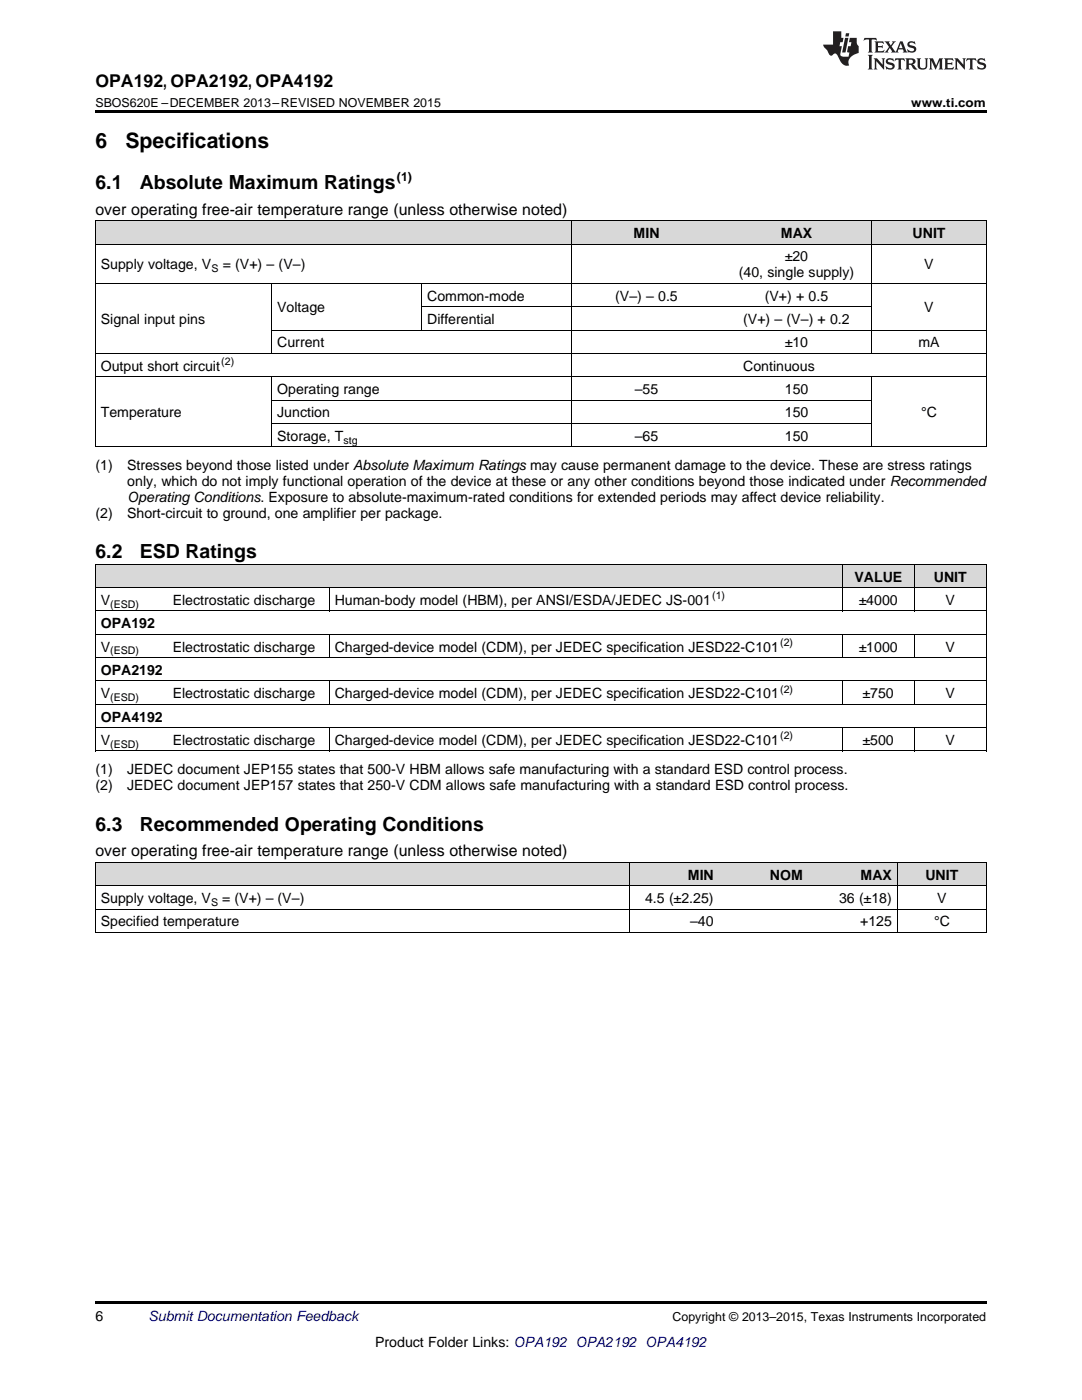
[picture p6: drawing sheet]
<svg xmlns="http://www.w3.org/2000/svg" width="216mm" height="279mm" viewBox="0 0 216 279" stroke-linecap="round" stroke-linejoin="round" font-family="sans-serif">
<defs><g id="words">
<g font-size="4.2">
<text x="19" y="29.6">6</text>
<text x="25" y="29.6">Specifications</text>
</g>
<g font-size="3.9">
<text x="19" y="37.7">6.1</text>
<text x="27.9" y="37.7">Absolute Maximum Ratings</text>
<text x="19" y="111.4">6.2</text>
<text x="27.9" y="111.4">ESD Ratings</text>
<text x="19" y="165.8">6.3</text>
<text x="27.9" y="165.8">Recommended Operating Conditions</text>
</g>
<text font-size="3.5" x="19" y="17.3">OPA192, OPA2192, OPA4192</text>
<g font-size="3.2">
<text x="19" y="42.9">over operating free-air temperature range (unless otherwise noted)</text>
<text x="19" y="170.9">over operating free-air temperature range (unless otherwise noted)</text>
</g>
<g font-size="2.8">
<text x="126.4" y="47.5">MIN</text>
<text x="155.8" y="47.5">MAX</text>
<text x="182.1" y="47.5">UNIT</text>
<text x="20.1" y="53.8">Supply voltage, V</text>
<text x="44.4" y="53.8">= (V+) – (V–)</text>
<text x="156.6" y="52.2">±20</text>
<text x="184.4" y="53.8">V</text>
<text x="147.4" y="55.4">(40, single supply)</text>
<text x="20.1" y="64.7">Signal input pins</text>
<text x="55.3" y="62.3">Voltage</text>
<text x="85.2" y="60">Common-mode</text>
<text x="85.2" y="64.7">Differential</text>
<text x="122.8" y="60">(V–) – 0.5</text>
<text x="148.3" y="64.7">(V+) – (V–) + 0.2</text>
<text x="152.6" y="60">(V+) + 0.5</text>
<text x="184.4" y="62.3">V</text>
<text x="55.3" y="69.3">Current</text>
<text x="156.6" y="69.3">±10</text>
<text x="183.3" y="69.3">mA</text>
<text x="20.1" y="74">Output short circuit</text>
<text x="148.3" y="74">Continuous</text>
<text x="20.1" y="83.3">Temperature</text>
<text x="55.3" y="78.6">Operating range</text>
<text x="55.3" y="83.3">Junction</text>
<text x="126.7" y="78.6">–55</text>
<text x="156.6" y="78.6">150</text>
<text x="156.6" y="83.3">150</text>
<text x="183.8" y="83.3">°C</text>
<text x="55.3" y="87.9">Storage, T</text>
<text x="126.7" y="87.9">–65</text>
<text x="156.6" y="87.9">150</text>
<text x="19" y="93.8">(1)</text>
<text x="25.4" y="93.8">Stresses beyond those listed under Absolute Maximum Ratings may cause permanent damage to the device. These are stress ratings</text>
<text x="25.4" y="97">only, which do not imply functional operation of the device at these or any other conditions beyond those indicated under Recommended</text>
<text x="25.4" y="100.2">Operating Conditions. Exposure to absolute-maximum-rated conditions for extended periods may affect device reliability.</text>
<text x="19" y="103.3">(2)</text>
<text x="25.4" y="103.3">Short-circuit to ground, one amplifier per package.</text>
<text x="170.5" y="116.1">VALUE</text>
<text x="186.3" y="116.1">UNIT</text>
<text x="20.1" y="120.7">V</text>
<text x="20.1" y="125.4">OPA192</text>
<text x="34.5" y="120.7">Electrostatic discharge</text>
<text x="66.8" y="120.7">Human-body model (HBM), per ANSI/ESDA/JEDEC JS-001</text>
<text x="171.3" y="120.7">±4000</text>
<text x="188.7" y="120.7">V</text>
<text x="20.1" y="130">V</text>
<text x="34.5" y="130">Electrostatic discharge</text>
<text x="66.8" y="130">Charged-device model (CDM), per JEDEC specification JESD22-C101</text>
<text x="171.3" y="130">±1000</text>
<text x="188.7" y="130">V</text>
<text x="20.1" y="134.7">OPA2192</text>
<text x="20.1" y="139.3">V</text>
<text x="34.5" y="139.3">Electrostatic discharge</text>
<text x="66.8" y="139.3">Charged-device model (CDM), per JEDEC specification JESD22-C101</text>
<text x="172.1" y="139.3">±750</text>
<text x="188.7" y="139.3">V</text>
<text x="20.1" y="144">OPA4192</text>
<text x="20.1" y="148.7">V</text>
<text x="34.5" y="148.7">Electrostatic discharge</text>
<text x="66.8" y="148.7">Charged-device model (CDM), per JEDEC specification JESD22-C101</text>
<text x="172.1" y="148.7">±500</text>
<text x="188.7" y="148.7">V</text>
<text x="19" y="154.5">(1)</text>
<text x="25.4" y="154.5">JEDEC document JEP155 states that 500-V HBM allows safe manufacturing with a standard ESD control process.</text>
<text x="19" y="157.7">(2)</text>
<text x="25.4" y="157.7">JEDEC document JEP157 states that 250-V CDM allows safe manufacturing with a standard ESD control process.</text>
<text x="137.3" y="175.6">MIN</text>
<text x="153.6" y="175.6">NOM</text>
<text x="171.7" y="175.6">MAX</text>
<text x="184.6" y="175.6">UNIT</text>
<text x="20.1" y="180.2">Supply voltage, V</text>
<text x="20.1" y="184.9">Specified temperature</text>
<text x="44.3" y="180.2">= (V+) – (V–)</text>
<text x="128.7" y="180.2">4.5 (±2.25)</text>
<text x="137.7" y="184.9">–40</text>
<text x="167.4" y="180.2">36 (±18)</text>
<text x="171.6" y="184.9">+125</text>
<text x="186.4" y="184.9">°C</text>
<text x="187" y="180.2">V</text>
<text x="19" y="263.6">6</text>
<text x="74.9" y="268.9">Product Folder Links: OPA192 OPA2192 OPA4192</text>
</g>
<text font-size="2.8" fill="#0000c8" x="29.6" y="263.6">Submit Documentation Feedback</text>
<g font-size="2.5">
<text x="19" y="21.4">SBOS620E –DECEMBER 2013–REVISED NOVEMBER 2015</text>
<text x="181.8" y="21.4">www.ti.com</text>
<text x="79.2" y="36.2">(1)</text>
<text x="134.2" y="263.6">Copyright © 2013–2015, Texas Instruments Incorporated</text>
</g>
<g font-size="2.1">
<text x="42.2" y="54.3">S</text>
<text x="44.2" y="72.8">(2)</text>
<text x="68.5" y="88.5">stg</text>
<text x="142.1" y="119.6">(1)</text>
<text x="22" y="121.3">(ESD)</text>
<text x="22" y="130.6">(ESD)</text>
<text x="155.7" y="128.9">(2)</text>
<text x="22" y="139.9">(ESD)</text>
<text x="155.7" y="138.2">(2)</text>
<text x="22" y="149.2">(ESD)</text>
<text x="155.7" y="147.5">(2)</text>
<text x="42.1" y="180.8">S</text>
</g>
</g></defs>
<g fill="#d8d8d8">
<path d="M19 172.2h53.4v4.6h-53.4z"/>
<path d="M72.4 172.2h53.3v4.6h-53.3z"/>
<path d="M125.7 172.2h17.8v4.6h-17.8z"/>
<path d="M143.5 172.2h17.8v4.6h-17.8z"/>
<path d="M161.3 172.2h17.8v4.6h-17.8z"/>
<path d="M179.1 172.2h17.7v4.6h-17.7z"/>
<path d="M19 112.7h14.4v4.6h-14.4z"/>
<path d="M33.4 112.7h32.3v4.6h-32.3z"/>
<path d="M65.7 112.7h102.4v4.6h-102.4z"/>
<path d="M168.1 112.7h14.4v4.6h-14.4z"/>
<path d="M182.5 112.7h14.3v4.6h-14.3z"/>
<path d="M19 44.1h35.3v4.7h-35.3z"/>
<path d="M54.3 44.1h29.9v4.7h-29.9z"/>
<path d="M84.2 44.1h29.9v4.7h-29.9z"/>
<path d="M114.1 44.1h29.9v4.7h-29.9z"/>
<path d="M144 44.1h30v4.7h-30z"/>
<path d="M174 44.1h22.8v4.7h-22.8z"/>
</g>
<g fill="#000">
<path d="M19 22h177.8v.5h-177.8zM19 149.9h.2zM65.6 149.9h.1zM168 149.9h.1zM182.4 149.9h.1zM196.7 149.9h.1zM19 186.1l.2 .1zM125.6 186.1l.1 .1zM143.4 186.1l.1 .1zM161.2 186.1l.1 .1zM179 186.1l.1 .1zM196.7 186.1l.1 .1z"/>
<path d="M19 259.7h177.8v.5h-177.8z"/>
</g>
<g fill="none" stroke="#000" stroke-width=".2">
<path d="M19 56.6h177.8M19 48.7h177.8M19 44.1h177.8M19.1 44.1v45.1M54.2 56.6v14M84.1 56.6v9.3M114 44.1v45.1M173.9 44.1v26.5M196.8 44.1v45.1M19 75.2h177.8M19 70.5h177.8M54.2 75.2v14"/>
<path d="M54.3 79.9h119.6M54.3 65.9h142.5M84.2 61.2h89.7M173.9 75.2v14M19 89.2h177.8M54.3 84.5h119.6M19 117.3h177.8M19 112.6h177.8M19.1 112.6v37.3M65.7 117.3v4.7M168 112.6v9.4M182.4 112.6v9.4"/>
<path d="M196.8 112.6v37.3M19 135.9h177.8M19 131.3h177.8M19 126.6h177.8M19 121.9h177.8M65.7 126.6v4.7M65.7 135.9v4.7M168 126.6v4.7M168 135.9v4.7M182.4 126.6v4.7M182.4 135.9v4.7M19 149.9h177.8"/>
<path d="M19 145.2h177.8M19 140.6h177.8M65.7 145.2v4.7M168 145.2v4.7M182.4 145.2v4.7M19 176.8h177.8M19 172.1h177.8M19.1 172.2v14M125.7 172.2v14M179 172.2v14M196.8 172.2v14M19 186.1h177.8"/>
<path d="M19 181.5h177.8"/>
</g>
<g fill="#231f20">
<path d="M172.5 7.6l-.1 .5 .4-.2h.6v.1v2.1l-.2 .4h.9l-.2-.4v-2.1l.1-.1h.5l.5 .2-.2-.5zM174.5 8.3l.2 .3v1.5l-.2 .4h1.8l.2-.6a1.04 1.04 0 0 1-1.3 .2v-.7h.6l.3 .2v-.6l-.3 .2h-.6v-.6l.8-.1 .4 .3-.2-.5zM176.5 8.3l.9 1.1-.9 1.1h.8l-.2-.2 .4-.7 .5 .7-.2 .2h1.5l-.2-.2 .2-.4h.9l.1 .4-.2 .2h1l-.3-.3-.7-1.9h-.5l-.9 2-.8-1 .9-1h-.8l.1 .3-.4 .5-.3-.6 .1-.2zM179.7 8.6l.4 1h-.7zM181.3 8.4a.63 .63 0 0 0-.2 .7 .63 .63 0 0 0 .6 .4l.6 .2 .1 .2a.75 .75 0 0 1-.7 .4 .75 .75 0 0 1-.6-.5l.1 .7 .1-.1a1.11 1.11 0 0 0 1.5-.6 1.13 1.13 0 0 0-1.2-.8l-.1-.4a1.04 1.04 0 0 1 1.2 .2l-.2-.5-.2 .1-.4-.2zM173.2 10.9l.2 .4v2.2l-.2 .4h1l-.3-.4v-2.2l.3-.4zM174.3 11.6l.3 .4v1.5l-.3 .4h.8l-.2-.4v-1.3l1.5 1.7v-1.9l.2-.4h-.7l.2 .4v.9l-1.1-1.3zM177 11.8a.62 .62 0 0 0-.2 .7 .62 .62 0 0 0 .6 .4l.6 .1 .1 .3a.76 .76 0 0 1-.7 .3 .76 .76 0 0 1-.7-.4l.2 .7 .1-.1a1.11 1.11 0 0 0 1.5-.6 1.13 1.13 0 0 0-1.2-.8l-.1-.4a1.04 1.04 0 0 1 1.2 .2l-.2-.6-.2 .1-.5-.1zM178.7 11.6l-.2 .6a.61 .61 0 0 1 .8-.3v1.6l-.2 .4h.9l-.2-.4v-1.6a.63 .63 0 0 1 .7 .3l-.1-.6zM180.6 11.6l.3 .4v1.5l-.3 .4h1l-.2-.2-.1-.8 .6 .2a.76 .76 0 0 0 1.2 .7l-1-1a.58 .58 0 0 0 .6-.5 .58 .58 0 0 0-.5-.6zM181.4 11.9h.1a.45 .45 0 0 1 .5 .1 .45 .45 0 0 1 .1 .5l-.8 .2zM182.9 11.6l.2 .2a2.17 2.17 0 0 0 .3 1.9 .99 .99 0 0 0 1.6-.6v-1.1l.2-.4h-.7l.2 .2a1.92 1.92 0 0 1-.2 1.8 .6 .6 0 0 1-.9-.5v-1.1l.2-.4zM185.4 11.6l.2 .4v1.5l-.2 .4h.7l-.2-.4v-1.4l.8 1.8 .8-1.8v1.4l-.2 .4h.9l-.2-.4v-1.5l.2-.4h-.8l-.6 1.5-.6-1.5zM188.4 11.6l.2 .4v1.5l-.2 .4h1.8l.1-.6a1.04 1.04 0 0 1-1.2 .1v-.6h.5l.4 .2v-.6l-.4 .2h-.5v-.7h.8l.3 .3-.1-.6zM190.5 11.6l.2 .4v1.5l-.2 .4h.7l-.2-.4v-1.3l1.5 1.7v-1.9l.2-.4h-.7l.2 .4v.9l-1.1-1.3zM192.9 11.6l-.1 .6a.61 .61 0 0 1 .7-.3l.1 1.6-.3 .4h1l-.3-.4 .1-1.6a.63 .63 0 0 1 .7 .3l-.1-.6zM195.2 11.8a.62 .62 0 0 0-.2 .7 .62 .62 0 0 0 .6 .4l.6 .1 .1 .3a.76 .76 0 0 1-.7 .3 .76 .76 0 0 1-.6-.4l.1 .7 .1-.1a1.11 1.11 0 0 0 1.6-.6 1.13 1.13 0 0 0-1.3-.8l-.1-.4a1.04 1.04 0 0 1 1.2 .2l-.1-.6-.2 .1-.5-.1z"/>
<path d="M166.2 6.3v2.6h-1.9v.4l.8 .9a.91 .91 0 0 0 1 .8 .56 .56 0 0 1 .5-.3 .56 .56 0 0 1 .5 .3l.4 .8a1.53 1.53 0 0 0 1.9 1.2 1.54 1.54 0 0 1 1-2.1l.9-.3v-1.4a1.52 1.52 0 0 1-.4-1.6h-1.3l-.2 .8h.5l-.2 .8h-.5l-.1 1v.2l.4 .1-.2 .8a1.93 1.93 0 0 1-1.6-.3l.3-1.8h-.5l.2-.8h.4l.2-.8h-.4v-1.3zM168.6 7.6l-.6 2.9h.7l.6-2.9zM168.8 6.6l-.1 .7h.6l.2-.7z"/>
</g>
<use href="#words"/>
</svg>
